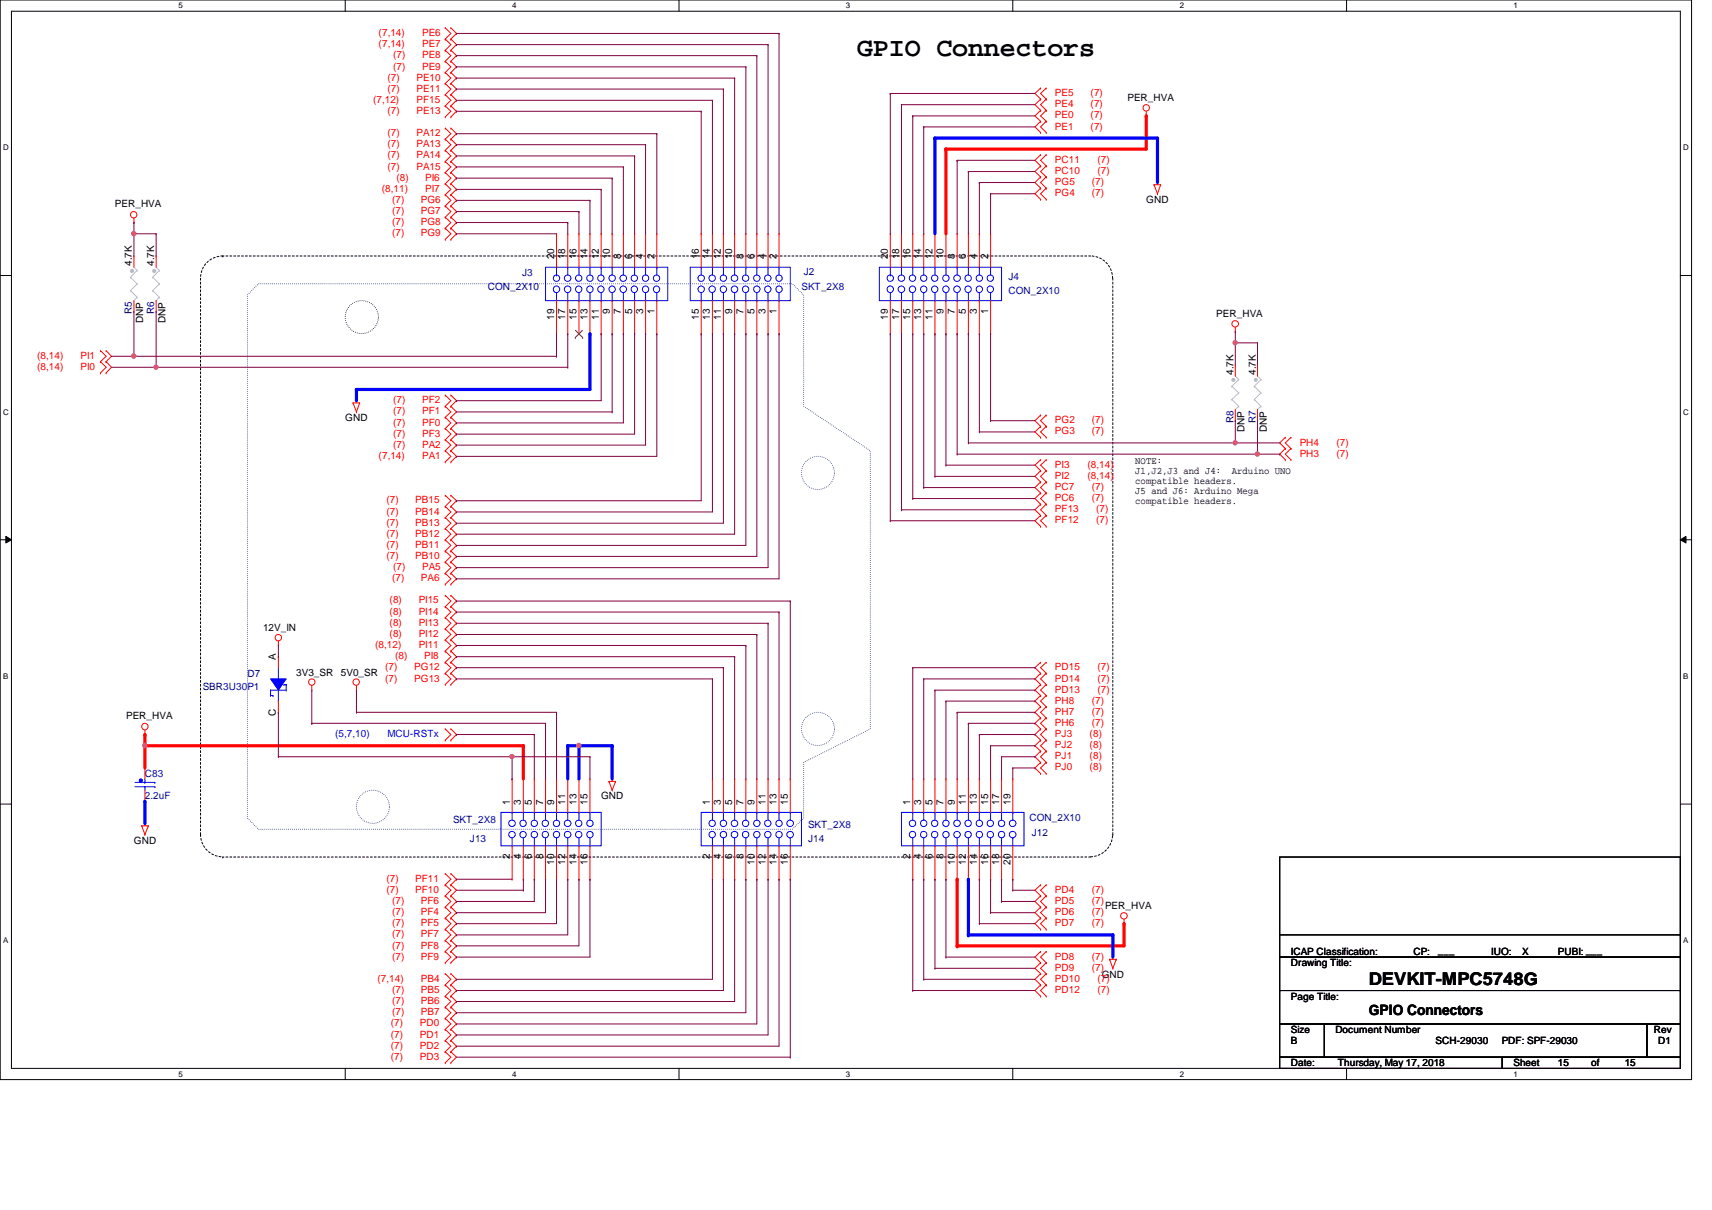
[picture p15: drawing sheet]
<svg xmlns="http://www.w3.org/2000/svg" width="297mm" height="210mm" viewBox="0 0 297 210" stroke-linecap="round" stroke-linejoin="round" font-family="sans-serif">
<defs><g id="words">
<text font-size="4.6" x="148.7" y="9.7">GPIO Connectors</text>
<text font-size="3" x="237.5" y="170.8">DEVKIT-MPC5748G</text>
<text font-size="2.5" x="237.5" y="176.1">GPIO Connectors</text>
<g font-size="1.7" fill="#f00">
<text x="65.7" y="6.3">(7,14)</text>
<text x="65.7" y="8.2">(7,14)</text>
<text x="68.2" y="10.1">(7)</text>
<text x="73.2" y="6.3">PE6</text>
<text x="73.2" y="8.2">PE7</text>
<text x="73.2" y="10.1">PE8</text>
<text x="64.7" y="17.8">(7,12)</text>
<text x="67.2" y="14">(7)</text>
<text x="67.2" y="15.9">(7)</text>
<text x="68.2" y="12.1">(7)</text>
<text x="72.3" y="14">PE10</text>
<text x="72.3" y="15.9">PE11</text>
<text x="72.3" y="17.8">PF15</text>
<text x="73.2" y="12.1">PE9</text>
<text x="183" y="16.7">PE5</text>
<text x="189.2" y="16.7">(7)</text>
<text x="67.2" y="23.6">(7)</text>
<text x="67.2" y="19.8">(7)</text>
<text x="72.3" y="23.6">PA12</text>
<text x="72.3" y="19.8">PE13</text>
<text x="183" y="18.6">PE4</text>
<text x="183" y="20.5">PE0</text>
<text x="183" y="22.5">PE1</text>
<text x="189.2" y="18.6">(7)</text>
<text x="189.2" y="20.5">(7)</text>
<text x="189.2" y="22.5">(7)</text>
<text x="67.2" y="25.6">(7)</text>
<text x="67.2" y="29.4">(7)</text>
<text x="67.2" y="27.5">(7)</text>
<text x="72.3" y="25.6">PA13</text>
<text x="72.3" y="29.4">PA15</text>
<text x="72.3" y="27.5">PA14</text>
<text x="183" y="28.3">PC11</text>
<text x="190.4" y="28.3">(7)</text>
<text x="66.2" y="33.3">(8,11)</text>
<text x="68" y="35.2">(7)</text>
<text x="68.8" y="31.4">(8)</text>
<text x="73" y="35.2">PG6</text>
<text x="73.8" y="33.3">PI7</text>
<text x="73.8" y="31.4">PI6</text>
<text x="183" y="30.2">PC10</text>
<text x="183" y="34">PG4</text>
<text x="183" y="32.1">PG5</text>
<text x="189.4" y="34">(7)</text>
<text x="189.4" y="32.1">(7)</text>
<text x="190.4" y="30.2">(7)</text>
<text x="68" y="41">(7)</text>
<text x="68" y="37.1">(7)</text>
<text x="68" y="39.1">(7)</text>
<text x="73" y="41">PG9</text>
<text x="73" y="37.1">PG7</text>
<text x="73" y="39.1">PG8</text>
<text x="6.4" y="62.2">(8,14)</text>
<text x="6.4" y="64.2">(8,14)</text>
<text x="14" y="62.2">PI1</text>
<text x="14" y="64.2">PI0</text>
<text x="68.2" y="71.9">(7)</text>
<text x="68.2" y="70">(7)</text>
<text x="73.2" y="71.9">PF1</text>
<text x="73.2" y="70">PF2</text>
<text x="68.2" y="73.8">(7)</text>
<text x="68.2" y="77.7">(7)</text>
<text x="68.2" y="75.7">(7)</text>
<text x="73.2" y="73.8">PF0</text>
<text x="73.2" y="77.7">PA2</text>
<text x="73.2" y="75.7">PF3</text>
<text x="183" y="73.4">PG2</text>
<text x="183" y="75.4">PG3</text>
<text x="189.4" y="73.4">(7)</text>
<text x="189.4" y="75.4">(7)</text>
<text x="225.5" y="77.3">PH4</text>
<text x="231.9" y="77.3">(7)</text>
<text x="65.7" y="79.6">(7,14)</text>
<text x="73.2" y="79.6">PA1</text>
<text x="183" y="83.1">PI2</text>
<text x="183" y="81.2">PI3</text>
<text x="188.7" y="83.1">(8,14)</text>
<text x="188.7" y="81.2">(8,14)</text>
<text x="225.5" y="79.2">PH3</text>
<text x="231.9" y="79.2">(7)</text>
<text x="67.1" y="87.3">(7)</text>
<text x="67.1" y="89.3">(7)</text>
<text x="72" y="87.3">PB15</text>
<text x="72" y="89.3">PB14</text>
<text x="183" y="88.9">PF13</text>
<text x="183" y="87">PC6</text>
<text x="183" y="85">PC7</text>
<text x="189.4" y="87">(7)</text>
<text x="189.4" y="85">(7)</text>
<text x="190.2" y="88.9">(7)</text>
<text x="67.1" y="95">(7)</text>
<text x="67.1" y="93.1">(7)</text>
<text x="67.1" y="91.2">(7)</text>
<text x="72" y="95">PB11</text>
<text x="72" y="93.1">PB12</text>
<text x="72" y="91.2">PB13</text>
<text x="183" y="90.8">PF12</text>
<text x="190.2" y="90.8">(7)</text>
<text x="67.1" y="97">(7)</text>
<text x="68" y="100.8">(7)</text>
<text x="68.2" y="98.9">(7)</text>
<text x="72" y="97">PB10</text>
<text x="73" y="100.8">PA6</text>
<text x="73.2" y="98.9">PA5</text>
<text x="67.6" y="106.6">(8)</text>
<text x="67.6" y="104.7">(8)</text>
<text x="72.6" y="106.6">PI14</text>
<text x="72.6" y="104.7">PI15</text>
<text x="65.1" y="112.4">(8,12)</text>
<text x="67.6" y="110.5">(8)</text>
<text x="67.6" y="108.6">(8)</text>
<text x="72.6" y="112.4">PI11</text>
<text x="72.6" y="110.5">PI12</text>
<text x="72.6" y="108.6">PI13</text>
<text x="66.8" y="116.3">(7)</text>
<text x="66.8" y="118.2">(7)</text>
<text x="68.6" y="114.3">(8)</text>
<text x="71.9" y="116.3">PG12</text>
<text x="71.9" y="118.2">PG13</text>
<text x="73.6" y="114.3">PI8</text>
<text x="183" y="116.3">PD15</text>
<text x="183" y="118.2">PD14</text>
<text x="190.4" y="116.3">(7)</text>
<text x="190.4" y="118.2">(7)</text>
<text x="183" y="124">PH7</text>
<text x="183" y="125.9">PH6</text>
<text x="183" y="120.1">PD13</text>
<text x="183" y="122.1">PH8</text>
<text x="189.4" y="124">(7)</text>
<text x="189.4" y="125.9">(7)</text>
<text x="189.4" y="122.1">(7)</text>
<text x="190.4" y="120.1">(7)</text>
<text x="183" y="131.7">PJ1</text>
<text x="183" y="127.9">PJ3</text>
<text x="183" y="129.8">PJ2</text>
<text x="189.1" y="131.7">(8)</text>
<text x="189.1" y="127.9">(8)</text>
<text x="189.1" y="129.8">(8)</text>
<text x="183" y="133.6">PJ0</text>
<text x="189.1" y="133.6">(8)</text>
<text x="67.1" y="153">(7)</text>
<text x="67.1" y="154.9">(7)</text>
<text x="72" y="153">PF11</text>
<text x="72" y="154.9">PF10</text>
<text x="183" y="154.9">PD4</text>
<text x="189.4" y="154.9">(7)</text>
<text x="68" y="158.7">(7)</text>
<text x="68" y="156.8">(7)</text>
<text x="68" y="160.7">(7)</text>
<text x="73" y="158.7">PF4</text>
<text x="73" y="156.8">PF6</text>
<text x="73" y="160.7">PF5</text>
<text x="183" y="160.7">PD7</text>
<text x="183" y="158.7">PD6</text>
<text x="183" y="156.8">PD5</text>
<text x="189.4" y="160.7">(7)</text>
<text x="189.4" y="158.7">(7)</text>
<text x="189.4" y="156.8">(7)</text>
<text x="68" y="166.5">(7)</text>
<text x="68" y="164.5">(7)</text>
<text x="68" y="162.6">(7)</text>
<text x="73" y="166.5">PF9</text>
<text x="73" y="164.5">PF8</text>
<text x="73" y="162.6">PF7</text>
<text x="183" y="166.5">PD8</text>
<text x="189.4" y="166.5">(7)</text>
<text x="65.5" y="170.3">(7,14)</text>
<text x="68" y="172.3">(7)</text>
<text x="73" y="170.3">PB4</text>
<text x="73" y="172.3">PB5</text>
<text x="183" y="168.4">PD9</text>
<text x="183" y="170.3">PD10</text>
<text x="183" y="172.3">PD12</text>
<text x="189.4" y="168.4">(7)</text>
<text x="190.4" y="170.3">(7)</text>
<text x="190.4" y="172.3">(7)</text>
<text x="67.8" y="178.1">(7)</text>
<text x="68" y="174.2">(7)</text>
<text x="68" y="176.1">(7)</text>
<text x="72.9" y="178.1">PD0</text>
<text x="73" y="174.2">PB6</text>
<text x="73" y="176.1">PB7</text>
<text x="67.8" y="181.9">(7)</text>
<text x="67.8" y="183.9">(7)</text>
<text x="67.8" y="180">(7)</text>
<text x="72.9" y="181.9">PD2</text>
<text x="72.9" y="183.9">PD3</text>
<text x="72.9" y="180">PD1</text>
</g>
<g font-size="1.7">
<text x="195.6" y="17.4">PER_HVA</text>
<text x="19.9" y="36">PER_HVA</text>
<text x="198.9" y="35.2">GND</text>
<text x="22.9" y="46.1" transform="rotate(-90 22.9 46.1)">4.7K</text>
<text x="26.8" y="46.1" transform="rotate(-90 26.8 46.1)">4.7K</text>
<text x="96.1" y="45" transform="rotate(-90 96.1 45)">20</text>
<text x="98.1" y="45" transform="rotate(-90 98.1 45)">18</text>
<text x="100" y="45" transform="rotate(-90 100 45)">16</text>
<text x="101.9" y="45" transform="rotate(-90 101.9 45)">14</text>
<text x="103.9" y="45" transform="rotate(-90 103.9 45)">12</text>
<text x="105.8" y="45" transform="rotate(-90 105.8 45)">10</text>
<text x="107.7" y="45" transform="rotate(-90 107.7 45)">8</text>
<text x="109.7" y="45" transform="rotate(-90 109.7 45)">6</text>
<text x="111.6" y="45" transform="rotate(-90 111.6 45)">4</text>
<text x="113.5" y="45" transform="rotate(-90 113.5 45)">2</text>
<text x="121.2" y="45" transform="rotate(-90 121.2 45)">16</text>
<text x="123.2" y="45" transform="rotate(-90 123.2 45)">14</text>
<text x="125.1" y="45" transform="rotate(-90 125.1 45)">12</text>
<text x="127" y="45" transform="rotate(-90 127 45)">10</text>
<text x="129" y="45" transform="rotate(-90 129 45)">8</text>
<text x="130.9" y="45" transform="rotate(-90 130.9 45)">6</text>
<text x="132.8" y="45" transform="rotate(-90 132.8 45)">4</text>
<text x="134.7" y="45" transform="rotate(-90 134.7 45)">2</text>
<text x="154" y="45" transform="rotate(-90 154 45)">20</text>
<text x="156" y="45" transform="rotate(-90 156 45)">18</text>
<text x="157.9" y="45" transform="rotate(-90 157.9 45)">16</text>
<text x="159.8" y="45" transform="rotate(-90 159.8 45)">14</text>
<text x="161.8" y="45" transform="rotate(-90 161.8 45)">12</text>
<text x="163.7" y="45" transform="rotate(-90 163.7 45)">10</text>
<text x="165.6" y="45" transform="rotate(-90 165.6 45)">8</text>
<text x="167.6" y="45" transform="rotate(-90 167.6 45)">6</text>
<text x="169.5" y="45" transform="rotate(-90 169.5 45)">4</text>
<text x="171.4" y="45" transform="rotate(-90 171.4 45)">2</text>
<text x="24.8" y="56" transform="rotate(-90 24.8 56)">DNP</text>
<text x="28.7" y="56" transform="rotate(-90 28.7 56)">DNP</text>
<text x="96.1" y="55.5" transform="rotate(-90 96.1 55.5)">19</text>
<text x="98.1" y="55.5" transform="rotate(-90 98.1 55.5)">17</text>
<text x="100" y="55.5" transform="rotate(-90 100 55.5)">15</text>
<text x="101.9" y="55.5" transform="rotate(-90 101.9 55.5)">13</text>
<text x="103.9" y="55.5" transform="rotate(-90 103.9 55.5)">11</text>
<text x="105.8" y="54.5" transform="rotate(-90 105.8 54.5)">9</text>
<text x="107.7" y="54.5" transform="rotate(-90 107.7 54.5)">7</text>
<text x="109.7" y="54.5" transform="rotate(-90 109.7 54.5)">5</text>
<text x="111.6" y="54.5" transform="rotate(-90 111.6 54.5)">3</text>
<text x="113.5" y="54.5" transform="rotate(-90 113.5 54.5)">1</text>
<text x="121.2" y="55.5" transform="rotate(-90 121.2 55.5)">15</text>
<text x="123.2" y="55.5" transform="rotate(-90 123.2 55.5)">13</text>
<text x="125.1" y="55.5" transform="rotate(-90 125.1 55.5)">11</text>
<text x="127" y="54.5" transform="rotate(-90 127 54.5)">9</text>
<text x="129" y="54.5" transform="rotate(-90 129 54.5)">7</text>
<text x="130.9" y="54.5" transform="rotate(-90 130.9 54.5)">5</text>
<text x="132.8" y="54.5" transform="rotate(-90 132.8 54.5)">3</text>
<text x="134.7" y="54.5" transform="rotate(-90 134.7 54.5)">1</text>
<text x="154" y="55.5" transform="rotate(-90 154 55.5)">19</text>
<text x="156" y="55.5" transform="rotate(-90 156 55.5)">17</text>
<text x="157.9" y="55.5" transform="rotate(-90 157.9 55.5)">15</text>
<text x="159.8" y="55.5" transform="rotate(-90 159.8 55.5)">13</text>
<text x="161.8" y="55.5" transform="rotate(-90 161.8 55.5)">11</text>
<text x="163.7" y="54.5" transform="rotate(-90 163.7 54.5)">9</text>
<text x="165.6" y="54.5" transform="rotate(-90 165.6 54.5)">7</text>
<text x="167.6" y="54.5" transform="rotate(-90 167.6 54.5)">5</text>
<text x="169.5" y="54.5" transform="rotate(-90 169.5 54.5)">3</text>
<text x="171.4" y="54.5" transform="rotate(-90 171.4 54.5)">1</text>
<text x="211" y="54.9">PER_HVA</text>
<text x="214" y="65.1" transform="rotate(-90 214 65.1)">4.7K</text>
<text x="217.9" y="65.1" transform="rotate(-90 217.9 65.1)">4.7K</text>
<text x="59.9" y="73.1">GND</text>
<text x="215.9" y="74.9" transform="rotate(-90 215.9 74.9)">DNP</text>
<text x="219.8" y="74.9" transform="rotate(-90 219.8 74.9)">DNP</text>
<text x="197" y="80.6">NOTE:</text>
<text x="197" y="82.3">J1,J2,J3 and J4:</text>
<text x="213.7" y="82.3">Arduino UNO</text>
<text x="197" y="84">compatible headers.</text>
<text x="197" y="85.8">J5 and J6: Arduino Mega</text>
<text x="197" y="87.5">compatible headers.</text>
<text x="45.6" y="109.5">12V_IN</text>
<text x="47.9" y="114.5" transform="rotate(-90 47.9 114.5)">A</text>
<text x="51.4" y="117.3">3V3_SR</text>
<text x="59.1" y="117.3">5V0_SR</text>
<text x="21.9" y="124.8">PER_HVA</text>
<text x="47.9" y="124.2" transform="rotate(-90 47.9 124.2)">C</text>
<text x="88.4" y="139.6" transform="rotate(-90 88.4 139.6)">1</text>
<text x="90.4" y="139.6" transform="rotate(-90 90.4 139.6)">3</text>
<text x="92.3" y="139.6" transform="rotate(-90 92.3 139.6)">5</text>
<text x="94.2" y="139.6" transform="rotate(-90 94.2 139.6)">7</text>
<text x="96.1" y="139.6" transform="rotate(-90 96.1 139.6)">9</text>
<text x="98.1" y="139.6" transform="rotate(-90 98.1 139.6)">11</text>
<text x="100" y="139.6" transform="rotate(-90 100 139.6)">13</text>
<text x="101.9" y="139.6" transform="rotate(-90 101.9 139.6)">15</text>
<text x="104.3" y="138.7">GND</text>
<text x="123.2" y="139.6" transform="rotate(-90 123.2 139.6)">1</text>
<text x="125.1" y="139.6" transform="rotate(-90 125.1 139.6)">3</text>
<text x="127" y="139.6" transform="rotate(-90 127 139.6)">5</text>
<text x="129" y="139.6" transform="rotate(-90 129 139.6)">7</text>
<text x="130.9" y="139.6" transform="rotate(-90 130.9 139.6)">9</text>
<text x="132.8" y="139.6" transform="rotate(-90 132.8 139.6)">11</text>
<text x="134.7" y="139.6" transform="rotate(-90 134.7 139.6)">13</text>
<text x="136.7" y="139.6" transform="rotate(-90 136.7 139.6)">15</text>
<text x="157.9" y="139.6" transform="rotate(-90 157.9 139.6)">1</text>
<text x="159.8" y="139.6" transform="rotate(-90 159.8 139.6)">3</text>
<text x="161.8" y="139.6" transform="rotate(-90 161.8 139.6)">5</text>
<text x="163.7" y="139.6" transform="rotate(-90 163.7 139.6)">7</text>
<text x="165.6" y="139.6" transform="rotate(-90 165.6 139.6)">9</text>
<text x="167.6" y="139.6" transform="rotate(-90 167.6 139.6)">11</text>
<text x="169.5" y="139.6" transform="rotate(-90 169.5 139.6)">13</text>
<text x="171.4" y="139.6" transform="rotate(-90 171.4 139.6)">15</text>
<text x="173.4" y="139.6" transform="rotate(-90 173.4 139.6)">17</text>
<text x="175.3" y="139.6" transform="rotate(-90 175.3 139.6)">19</text>
<text x="23.2" y="146.4">GND</text>
<text x="88.4" y="149.1" transform="rotate(-90 88.4 149.1)">2</text>
<text x="90.4" y="149.1" transform="rotate(-90 90.4 149.1)">4</text>
<text x="92.3" y="149.1" transform="rotate(-90 92.3 149.1)">6</text>
<text x="94.2" y="149.1" transform="rotate(-90 94.2 149.1)">8</text>
<text x="123.2" y="149.1" transform="rotate(-90 123.2 149.1)">2</text>
<text x="125.1" y="149.1" transform="rotate(-90 125.1 149.1)">4</text>
<text x="127" y="149.1" transform="rotate(-90 127 149.1)">6</text>
<text x="129" y="149.1" transform="rotate(-90 129 149.1)">8</text>
<text x="157.9" y="149.1" transform="rotate(-90 157.9 149.1)">2</text>
<text x="159.8" y="149.1" transform="rotate(-90 159.8 149.1)">4</text>
<text x="161.8" y="149.1" transform="rotate(-90 161.8 149.1)">6</text>
<text x="163.7" y="149.1" transform="rotate(-90 163.7 149.1)">8</text>
<text x="96.1" y="150" transform="rotate(-90 96.1 150)">10</text>
<text x="98.1" y="150" transform="rotate(-90 98.1 150)">12</text>
<text x="100" y="150" transform="rotate(-90 100 150)">14</text>
<text x="101.9" y="150" transform="rotate(-90 101.9 150)">16</text>
<text x="130.9" y="150" transform="rotate(-90 130.9 150)">10</text>
<text x="132.8" y="150" transform="rotate(-90 132.8 150)">12</text>
<text x="134.7" y="150" transform="rotate(-90 134.7 150)">14</text>
<text x="136.7" y="150" transform="rotate(-90 136.7 150)">16</text>
<text x="165.6" y="150" transform="rotate(-90 165.6 150)">10</text>
<text x="167.6" y="150" transform="rotate(-90 167.6 150)">12</text>
<text x="169.5" y="150" transform="rotate(-90 169.5 150)">14</text>
<text x="171.4" y="150" transform="rotate(-90 171.4 150)">16</text>
<text x="173.4" y="150" transform="rotate(-90 173.4 150)">18</text>
<text x="175.3" y="150" transform="rotate(-90 175.3 150)">20</text>
<text x="191.7" y="157.6">PER_HVA</text>
<text x="224" y="167.6">Drawing Title:</text>
<text x="224" y="165.7">ICAP Classification:</text>
<text x="245.2" y="165.7">CP:</text>
<text x="249.5" y="165.5">___</text>
<text x="258.7" y="165.7">IUO:</text>
<text x="264.1" y="165.7">X</text>
<text x="270.3" y="165.7">PUBI: ___</text>
<text x="191.2" y="169.6">GND</text>
<text x="224" y="173.4">Page Title:</text>
<text x="224" y="179.2">Size</text>
<text x="231.7" y="179.2">Document Number</text>
<text x="286.9" y="179.2">Rev</text>
<text x="224" y="185">Date:</text>
<text x="224" y="181.1">B</text>
<text x="232.1" y="185">Thursday, May 17, 2018</text>
<text x="249.1" y="181.1">SCH-29030</text>
<text x="260.6" y="181.1">PDF: SPF-29030</text>
<text x="262.6" y="185">Sheet</text>
<text x="270.3" y="185">15</text>
<text x="276.1" y="185">of</text>
<text x="281.9" y="185">15</text>
<text x="287.7" y="181.1">D1</text>
</g>
<g font-size="1.7" fill="#000080">
<text x="90.6" y="48">J3</text>
<text x="139.4" y="47.8">J2</text>
<text x="84.6" y="50.3">CON_2X10</text>
<text x="139.1" y="50.3">SKT_2X8</text>
<text x="175" y="48.5">J4</text>
<text x="175" y="51.1">CON_2X10</text>
<text x="22.9" y="54.4" transform="rotate(-90 22.9 54.4)">R5</text>
<text x="26.8" y="54.4" transform="rotate(-90 26.8 54.4)">R6</text>
<text x="214" y="73.4" transform="rotate(-90 214 73.4)">R8</text>
<text x="217.9" y="73.4" transform="rotate(-90 217.9 73.4)">R7</text>
<text x="35.2" y="119.8">SBR3U30P1</text>
<text x="42.9" y="117.4">D7</text>
<text x="25.1" y="134.8">C83</text>
<text x="25.1" y="138.7">2.2uF</text>
<text x="78.6" y="142.7">SKT_2X8</text>
<text x="140.2" y="143.7">SKT_2X8</text>
<text x="178.6" y="142.4">CON_2X10</text>
<text x="81.5" y="146">J13</text>
<text x="140.2" y="146">J14</text>
<text x="179" y="145">J12</text>
</g>
<g font-size="1.7" fill="#00f">
<text x="58.2" y="127.9">(5,7,10)</text>
<text x="67.2" y="127.9">MCU-RSTx</text>
</g>
<g font-size="1.4">
<text x="30.9" y="1.4">5</text>
<text x="88.9" y="1.4">4</text>
<text x="146.8" y="1.4">3</text>
<text x="204.7" y="1.4">2</text>
<text x="262.6" y="1.4">1</text>
<text x=".5" y="26.1">D</text>
<text x="292.1" y="26.1">D</text>
<text x=".5" y="71.9">C</text>
<text x="292.1" y="71.9">C</text>
<text x=".5" y="117.8">B</text>
<text x="292.1" y="117.8">B</text>
<text x=".5" y="163.6">A</text>
<text x="292.1" y="163.6">A</text>
<text x="30.9" y="186.8">5</text>
<text x="88.9" y="186.8">4</text>
<text x="146.8" y="186.8">3</text>
<text x="204.7" y="186.8">2</text>
<text x="262.6" y="186.8">1</text>
</g>
</g></defs>
<path d="M0 0h293.5v187.3h-293.5zM2 1.9h289.5v183.4h-289.5z" fill="none" stroke="#000" stroke-width=".17"/>
<g fill="#fff">
<path d="M30.9 .2h.8v1.5h-.8z"/>
<path d="M30.9 185.5h.8v1.6h-.8z"/>
</g>
<path d="M59.9 0v1.9M59.9 185.3v2" fill="none" stroke="#000" stroke-width=".17"/>
<g fill="#fff">
<path d="M88.9 .2h.7v1.5h-.7z"/>
<path d="M88.9 185.5h.7v1.6h-.7z"/>
</g>
<path d="M117.8 0v1.9M117.8 185.3v2" fill="none" stroke="#000" stroke-width=".17"/>
<g fill="#fff">
<path d="M146.8 .2h.7v1.5h-.7z"/>
<path d="M146.8 185.5h.7v1.6h-.7z"/>
</g>
<path d="M175.7 0v1.9M175.7 185.3v2" fill="none" stroke="#000" stroke-width=".17"/>
<g fill="#fff">
<path d="M204.7 .2h.7v1.5h-.7z"/>
<path d="M204.7 185.5h.7v1.6h-.7z"/>
</g>
<path d="M233.6 0v1.9M233.6 185.3v2" fill="none" stroke="#000" stroke-width=".17"/>
<g fill="#fff">
<path d="M262.6 .2h.8v1.5h-.8z"/>
<path d="M262.6 185.5h.8v1.6h-.8z"/>
<path d="M.5 24.8h1v1.6h-1z"/>
<path d="M292.1 24.8h.9v1.6h-.9z"/>
<path d="M.5 70.7h1v1.5h-1z"/>
<path d="M292.1 70.7h.9v1.5h-.9z"/>
</g>
<path d="M0 47.8h2M291.5 47.8h2" fill="none" stroke="#000" stroke-width=".17"/>
<g fill="#fff">
<path d="M.5 116.5h.9v1.6h-.9z"/>
<path d="M292.1 116.5h.8v1.6h-.8z"/>
</g>
<path d="M0 93.6h2M1 93l1 .6-1 .6zM291.5 93.6l1-.6v1.2zM291.5 93.6h2" fill="none" stroke="#000" stroke-width=".17"/>
<path d="M1 93l1 .6-1 .6zM291.5 93.6l1-.6v1.2z" fill="#000"/>
<g fill="#fff">
<path d="M.5 162.4h.9v1.5h-.9z"/>
<path d="M292.1 162.4h.8v1.5h-.8z"/>
</g>
<path d="M0 139.5h2M291.5 139.5h2M222 148.7h69.5v17.3h-69.5zM222 166h69.5v5.8h-69.5zM222 171.8h69.5v5.8h-69.5zM222 177.6h7.8v5.8h-7.8zM222 162.2h69.5M229.8 177.6h55.9v5.8h-55.9zM285.7 177.6h5.8v5.8h-5.8zM291.5 162.2h.1M222 183.4h38.6v1.9h-38.6zM260.6 183.4h30.9v1.9h-30.9z" fill="none" stroke="#000" stroke-width=".17"/>
<circle cx="62.8" cy="55" r="2.87" fill="none" stroke="#000" stroke-width=".17" stroke-dasharray="0 .3"/>
<g fill="none" stroke="#004080" stroke-width=".17" stroke-dasharray="0 .3">
<path d="M44.8 49.2h92.7l1.9 2v19.3l11.6 7.7v48.2l-11.6 5.8v9.7l-1.9 1.9h-92.7l-1.9-1.9v-90.7z"/>
<circle cx="141.9" cy="82" r="2.87"/>
<circle cx="64.7" cy="139.9" r="2.87"/>
<circle cx="141.9" cy="126.4" r="2.87"/>
</g>
<path d="M34.8 48.3v96.5M38.6 44.4h.1M38.6 44.4a3.8 3.8 0 0 0-3.8 3.9M189.2 44.4h-150.6M193 48.3a3.8 3.8 0 0 0-3.8-3.9M193.1 48.3v96.5M34.8 144.8h.1M34.8 144.8a3.8 3.8 0 0 0 3.8 3.8M38.6 148.7h.1M189.2 148.6a3.9 3.9 0 0 0 3.8-3.8M189.2 148.7h-150.6M193.1 144.8h.1" fill="none" stroke="#000" stroke-width=".17" stroke-dasharray=".3 .3"/>
<g fill="none" stroke="#f00" stroke-width=".17">
<path d="M77.3 4.8h.1M77.3 6.8h.1M77.3 8.7h.1M77.3 10.6h.1M77.3 12.6h.1M77.3 14.5h.1M77.3 16.4h.1M77.3 18.4h.1M77.3 4.8l.9 1-.9 1M77.3 6.8l.9 .9-.9 1M77.3 8.7l.9 1-.9 .9M77.3 10.6l.9 1-.9 1"/>
<path d="M77.3 12.6l.9 .9-.9 1M77.3 14.5l.9 1-.9 .9M77.3 18.4l.9 .9-.9 1M77.3 16.4l.9 1-.9 1M78.2 6.8h.1M78.2 4.8h.1M78.2 8.7h.1M78.2 10.6h.1M78.2 12.6h.1M78.2 14.5h.1M78.2 16.4h.1M78.2 18.4h.1"/>
<path d="M78.2 4.8l1 1-1 1M78.2 6.8l1 .9-1 1M78.2 8.7l1 1-1 .9M78.2 10.6l1 1-1 1M78.2 12.6l1 .9-1 1M78.2 14.5l1 1-1 .9M78.2 18.4l1 .9-1 1M78.2 16.4l1 1-1 1M180.5 15.3h.1M180.5 17.2h.1M180.5 19.1h.1M180.5 15.3l-.9 .9 .9 1"/>
<path d="M180.5 17.2l-.9 1 .9 .9M180.5 19.1l-.9 1 .9 .9M181.5 17.2h.1M181.5 15.3h.1M181.5 19.1h.1M181.5 15.3l-1 .9 1 1M181.5 17.2l-1 1 1 .9M181.5 19.1l-1 1 1 .9M198.9 19.3v.8M23.2 38.6h.1M23.2 37.8v.8M77.3 39.6h.1"/>
<path d="M77.3 22.2h.1M77.3 24.1h.1M77.3 26.1h.1M77.3 31.9h.1M77.3 33.8h.1M77.3 35.7h.1M77.3 37.7h.1M77.3 29.9h.1M77.3 28h.1M77.3 20.3h.1M77.3 39.6l.9 1-.9 .9M77.3 22.2l.9 1-.9 .9"/>
<path d="M77.3 24.1l.9 1-.9 1M77.3 31.9l.9 1-.9 .9M77.3 33.8l.9 1-.9 .9M77.3 35.7l.9 1-.9 1M77.3 37.7l.9 .9-.9 1M77.3 28l.9 1-.9 .9M77.3 26.1l.9 1-.9 .9M77.3 29.9l.9 1-.9 1M78.2 39.6h.1M78.2 24.1h.1M78.2 22.2h.1M78.2 26.1h.1"/>
<path d="M78.2 33.8h.1M78.2 31.9h.1M78.2 35.7h.1M78.2 37.7h.1M78.2 28h.1M78.2 29.9h.1M78.2 20.3h.1M78.2 39.6l1 1-1 .9M78.2 22.2l1 1-1 .9M78.2 24.1l1 1-1 1M78.2 31.9l1 1-1 .9M78.2 33.8l1 1-1 .9"/>
<path d="M78.2 35.7l1 1-1 1M78.2 37.7l1 .9-1 1M78.2 28l1 1-1 .9M78.2 26.1l1 1-1 .9M78.2 29.9l1 1-1 1M180.5 28.8h.1M180.5 30.7h.1M180.5 26.8h.1M180.5 21h.1M180.5 23h.1M180.5 34.6h.1M180.5 32.6h.1"/>
<path d="M180.5 28.8l-.9 1 .9 .9M180.5 26.8l-.9 1 .9 1M180.5 21l-.9 1 .9 1M180.5 32.6l-.9 1 .9 1M180.5 30.7l-.9 1 .9 .9M181.5 30.7h.1M181.5 28.8h.1M181.5 26.8h.1M181.5 21h.1M181.5 23h.1M181.5 32.6h.1M181.5 34.6h.1"/>
<path d="M181.5 28.8l-1 1 1 .9M181.5 26.8l-1 1 1 1M181.5 21l-1 1 1 1M181.5 32.6l-1 1 1 1M181.5 30.7l-1 1 1 .9M198.9 20.1h.1M200.2 32h.1M200.2 32h1.2M200.2 32l.6 1.6M200.8 31.7h.1M200.8 33.6h.1M200.8 31.7v.3"/>
<path d="M201.4 32h.1M201.4 32l-.6 1.6M77.3 41.5h.1M78.2 41.5h.1M214.3 57.5h.1M214.3 56.8v.7M17.4 60.8h.1M17.4 62.7h.1M17.4 64.7h.1M17.4 60.8l1 1-1 .9M17.4 62.7l1 1-1 1M18.4 62.7h.1"/>
<path d="M18.4 60.8h.1M18.4 64.7h.1M18.4 60.8l.9 1-.9 .9M18.4 62.7l.9 1-.9 1M61.3 69.9h.1M61.3 69.9h1.1M61.3 69.9l.5 1.6M61.8 69.5h.1M61.8 71.5h.1M61.8 69.5v.4M62.4 69.9h.1M62.4 69.9l-.6 1.6"/>
<path d="M77.3 70.5h.1M77.3 72.4h.1M77.3 74.3h.1M77.3 76.3h.1M77.3 78.2h.1M77.3 68.5h.1M77.3 70.5l.9 1-.9 .9M77.3 72.4l.9 1-.9 .9M77.3 76.3l.9 .9-.9 1M77.3 68.5l.9 1-.9 1M77.3 78.2l.9 1-.9 .9M77.3 74.3l.9 1-.9 1"/>
<path d="M78.2 72.4h.1M78.2 70.5h.1M78.2 74.3h.1M78.2 78.2h.1M78.2 76.3h.1M78.2 68.5h.1M78.2 70.5l1 1-1 .9M78.2 72.4l1 1-1 .9M78.2 76.3l1 .9-1 1M78.2 68.5l1 1-1 1M78.2 78.2l1 1-1 .9M78.2 74.3l1 1-1 1"/>
<path d="M180.5 79.8h.1M180.5 74h.1M180.5 72h.1M180.5 75.9h.1M180.5 79.8l-.9 .9 .9 1M180.5 72l-.9 1 .9 1M180.5 74l-.9 .9 .9 1M181.5 79.8h.1M181.5 72h.1M181.5 74h.1M181.5 75.9h.1M181.5 79.8l-1 .9 1 1"/>
<path d="M181.5 72l-1 1 1 1M181.5 74l-1 .9 1 1M223 77.8h.1M223 75.9h.1M223 79.8h.1M223 75.9l-1 .9 1 1M223 77.8l-1 1 1 1M224 75.9h.1M224 77.8h.1M224 79.8h.1M224 75.9l-1 .9 1 1M224 77.8l-1 1 1 1"/>
<path d="M77.3 80.1h.1M77.3 99.4h.1M77.3 97.5h.1M77.3 95.6h.1M77.3 85.9h.1M77.3 87.8h.1M77.3 93.6h.1M77.3 89.8h.1M77.3 91.7h.1M77.3 99.4l.9 1-.9 .9M77.3 97.5l.9 1-.9 .9M77.3 95.6l.9 .9-.9 1"/>
<path d="M77.3 85.9l.9 1-.9 .9M77.3 93.6l.9 1-.9 1M77.3 87.8l.9 1-.9 1M77.3 91.7l.9 1-.9 .9M77.3 89.8l.9 1-.9 .9M78.2 80.1h.1M78.2 99.4h.1M78.2 97.5h.1M78.2 95.6h.1M78.2 87.8h.1M78.2 85.9h.1M78.2 93.6h.1"/>
<path d="M78.2 89.8h.1M78.2 91.7h.1M78.2 99.4l1 1-1 .9M78.2 97.5l1 1-1 .9M78.2 95.6l1 .9-1 1M78.2 85.9l1 1-1 .9M78.2 93.6l1 1-1 1M78.2 87.8l1 1-1 1M78.2 91.7l1 1-1 .9M78.2 89.8l1 1-1 .9M180.5 89.4h.1M180.5 91.3h.1"/>
<path d="M180.5 87.5h.1M180.5 85.5h.1M180.5 83.6h.1M180.5 81.7h.1M180.5 89.4l-.9 .9 .9 1M180.5 87.5l-.9 .9 .9 1M180.5 85.5l-.9 1 .9 1M180.5 83.6l-.9 1 .9 .9M180.5 81.7l-.9 .9 .9 1M181.5 91.3h.1M181.5 89.4h.1M181.5 87.5h.1"/>
<path d="M181.5 85.5h.1M181.5 83.6h.1M181.5 81.7h.1M181.5 89.4l-1 .9 1 1M181.5 87.5l-1 .9 1 1M181.5 85.5l-1 1 1 1M181.5 83.6l-1 1 1 .9M181.5 81.7l-1 .9 1 1M48.3 112h.1M48.3 111.2v.8M54.1 119.7h.1M54.1 118.9v.8"/>
<path d="M61.8 119.7h.1M61.8 118.9v.8M77.3 114.9h.1M77.3 116.8h.1M77.3 118.7h.1M77.3 112.9h.1M77.3 111h.1M77.3 109.1h.1M77.3 107.1h.1M77.3 105.2h.1M77.3 103.3h.1M77.3 101.3h.1"/>
<path d="M77.3 114.9l.9 .9-.9 1M77.3 116.8l.9 1-.9 .9M77.3 112.9l.9 1-.9 1M77.3 111l.9 1-.9 .9M77.3 109.1l.9 1-.9 .9M77.3 107.1l.9 1-.9 1M77.3 105.2l.9 1-.9 .9M77.3 103.3l.9 1-.9 .9M78.2 116.8h.1M78.2 114.9h.1M78.2 118.7h.1M78.2 112.9h.1"/>
<path d="M78.2 111h.1M78.2 109.1h.1M78.2 107.1h.1M78.2 105.2h.1M78.2 103.3h.1M78.2 101.3h.1M78.2 114.9l1 .9-1 1M78.2 116.8l1 1-1 .9M78.2 112.9l1 1-1 1M78.2 111l1 1-1 .9M78.2 109.1l1 1-1 .9M78.2 107.1l1 1-1 1"/>
<path d="M78.2 105.2l1 1-1 .9M78.2 103.3l1 1-1 .9M180.5 116.8h.1M180.5 114.9h.1M180.5 118.7h.1M180.5 114.9l-.9 .9 .9 1M180.5 116.8l-.9 1 .9 .9M180.5 118.7l-.9 1 .9 .9M181.5 114.9h.1M181.5 116.8h.1M181.5 118.7h.1M181.5 114.9l-1 .9 1 1"/>
<path d="M181.5 116.8l-1 1 1 .9M181.5 118.7l-1 1 1 .9M25.1 127.4h.1M25.1 126.7v.7M77.3 126.4h.1M77.3 128.4h.1M77.3 126.4l.9 1-.9 1M78.2 128.4h.1M78.2 126.4h.1M78.2 126.4l1 1-1 1M105.7 135.6h.1M105.7 135.6h1.1"/>
<path d="M105.7 135.6l.5 1.5M106.2 135.1h.1M106.2 137.1h.1M106.2 135.1v.5M106.8 135.6h.1M106.8 135.6l-.6 1.5M180.5 132.2h.1M180.5 134.2h.1M180.5 130.3h.1M180.5 122.6h.1M180.5 124.5h.1M180.5 126.4h.1"/>
<path d="M180.5 128.4h.1M180.5 120.6h.1M180.5 132.2l-.9 1 .9 1M180.5 130.3l-.9 1 .9 .9M180.5 122.6l-.9 1 .9 .9M180.5 124.5l-.9 1 .9 .9M180.5 126.4l-.9 1 .9 1M180.5 120.6l-.9 1 .9 1M180.5 128.4l-.9 1 .9 .9M181.5 134.2h.1M181.5 132.2h.1M181.5 130.3h.1"/>
<path d="M181.5 124.5h.1M181.5 122.6h.1M181.5 126.4h.1M181.5 128.4h.1M181.5 120.6h.1M181.5 132.2l-1 1 1 1M181.5 130.3l-1 1 1 .9M181.5 122.6l-1 1 1 .9M181.5 124.5l-1 1 1 .9M181.5 126.4l-1 1 1 1M181.5 120.6l-1 1 1 1M181.5 128.4l-1 1 1 .9"/>
<path d="M24.6 143.3h.1M24.6 143.3h1.1M24.6 143.3l.5 1.5M25.1 142.9h.1M25.1 144.8h.1M25.1 142.9v.4M25.7 143.3h.1M25.7 143.3l-.6 1.5M77.3 157.4h.1M77.3 159.3h.1M77.3 155.4h.1M77.3 153.5h.1"/>
<path d="M77.3 151.6h.1M77.3 157.4l.9 .9-.9 1M77.3 155.4l.9 1-.9 1M77.3 159.3l.9 .9-.9 1M77.3 151.6l.9 .9-.9 1M77.3 153.5l.9 .9-.9 1M78.2 159.3h.1M78.2 157.4h.1M78.2 155.4h.1M78.2 151.6h.1M78.2 153.5h.1M78.2 157.4l1 .9-1 1"/>
<path d="M78.2 155.4l1 1-1 1M78.2 159.3l1 .9-1 1M78.2 151.6l1 .9-1 1M78.2 153.5l1 .9-1 1M180.5 159.3h.1M180.5 157.4h.1M180.5 155.4h.1M180.5 153.5h.1M180.5 159.3l-.9 .9 .9 1M180.5 157.4l-.9 .9 .9 1M180.5 155.4l-.9 1 .9 1M180.5 153.5l-.9 .9 .9 1"/>
<path d="M181.5 159.3h.1M181.5 157.4h.1M181.5 155.4h.1M181.5 153.5h.1M181.5 159.3l-1 .9 1 1M181.5 157.4l-1 .9 1 1M181.5 155.4l-1 1 1 1M181.5 153.5l-1 .9 1 1M195 159.5v.7M77.3 165.1h.1M77.3 167h.1M77.3 163.2h.1"/>
<path d="M77.3 168.9h.1M77.3 170.9h.1M77.3 172.8h.1M77.3 176.7h.1M77.3 178.6h.1M77.3 161.2h.1M77.3 174.7h.1M77.3 165.1l.9 .9-.9 1M77.3 163.2l.9 .9-.9 1M77.3 168.9l.9 1-.9 1M77.3 170.9l.9 .9-.9 1M77.3 176.7l.9 .9-.9 1"/>
<path d="M77.3 161.2l.9 1-.9 1M77.3 172.8l.9 .9-.9 1M77.3 178.6l.9 .9-.9 1M77.3 174.7l.9 1-.9 1M78.2 167h.1M78.2 165.1h.1M78.2 163.2h.1M78.2 170.9h.1M78.2 168.9h.1M78.2 172.8h.1M78.2 178.6h.1M78.2 176.7h.1"/>
<path d="M78.2 161.2h.1M78.2 174.7h.1M78.2 165.1l1 .9-1 1M78.2 163.2l1 .9-1 1M78.2 168.9l1 1-1 1M78.2 170.9l1 .9-1 1M78.2 176.7l1 .9-1 1M78.2 161.2l1 1-1 1M78.2 172.8l1 .9-1 1M78.2 178.6l1 .9-1 1M78.2 174.7l1 1-1 1M180.5 167h.1"/>
<path d="M180.5 168.9h.1M180.5 165.1h.1M180.5 161.2h.1M180.5 170.9h.1M180.5 172.8h.1M180.5 167l-.9 1 .9 .9M180.5 165.1l-.9 .9 .9 1M180.5 168.9l-.9 1 .9 1M180.5 170.9l-.9 .9 .9 1M181.5 168.9h.1M181.5 167h.1M181.5 165.1h.1"/>
<path d="M181.5 161.2h.1M181.5 170.9h.1M181.5 172.8h.1M181.5 167l-1 1 1 .9M181.5 165.1l-1 .9 1 1M181.5 168.9l-1 1 1 1M181.5 170.9l-1 .9 1 1M192.5 166.4h.1M192.5 166.4h1.2M192.5 166.4l.6 1.6M193.1 166h.1M193.1 168h.1"/>
<path d="M193.1 166v.4M193.7 166.4h.1M193.7 166.4l-.6 1.6M195 160.2h.1M77.3 180.5h.1M77.3 182.5h.1M77.3 184.4h.1M77.3 180.5l.9 1-.9 1M77.3 182.5l.9 .9-.9 1M78.2 182.5h.1M78.2 180.5h.1M78.2 184.4h.1"/>
<path d="M78.2 180.5l1 1-1 1M78.2 182.5l1 .9-1 1"/>
<circle cx="198.9" cy="18.7" r=".56"/>
<circle cx="23.2" cy="37.2" r=".56"/>
<circle cx="214.3" cy="56.2" r=".56"/>
<circle cx="48.3" cy="110.6" r=".56"/>
<circle cx="54.1" cy="118.3" r=".56"/>
<circle cx="61.8" cy="118.3" r=".56"/>
<circle cx="25.1" cy="126" r=".56"/>
<circle cx="195" cy="158.9" r=".56"/>
</g>
<path d="M26.5 48.1h.1M26.5 50.4h.1M26.5 48.1l1.1 1.1M26.5 50.4l1.1 1.2M27.1 52.2h.1M27.1 46.4l.5 .5M27.6 46.9h.1M27.6 49.2h.1M27.6 51.6h.1M27.6 46.9l-1.1 1.2M27.6 49.2l-1.1 1.2M27.6 51.6l-.5 .6" fill="none" stroke="#c0c0c0" stroke-width=".17"/>
<circle cx="26.8" cy="47" r=".29" fill="#c0c0c0"/>
<g fill="none" stroke="#c0c0c0" stroke-width=".17">
<path d="M22.6 48.1h.1M22.6 50.4h.1M22.6 48.1l1.2 1.1M22.6 50.4l1.2 1.2M23.2 52.2h.1M23.2 46.4l.6 .5M23.8 46.9h.1M23.8 49.2h.1M23.8 51.6h.1M23.8 46.9l-1.2 1.2M23.8 49.2l-1.2 1.2M23.8 51.6l-.6 .6"/>
<circle cx="26.8" cy="47" r=".29"/>
</g>
<g fill="none" stroke="#f00" stroke-width=".17">
<path d="M27.1 44.4h.1M27.1 54.1h.1M27.1 44.4v2M27.1 52.2v1.9M158.4 135.1h.1M158.4 135.1v5.8M160.3 135.1h.1M160.3 135.1v5.8M162.2 135.1h.1M162.2 135.1v5.8M164.1 135.1h.1M164.1 135.1v5.8"/>
<path d="M166.1 135.1h.1M166.1 135.1v5.8M168 135.1h.1M168 135.1v5.8M169.9 135.1h.1M169.9 135.1v5.8M171.9 135.1h.1M171.9 135.1v5.8M173.8 135.1h.1M173.8 135.1v5.8M175.7 135.1h.1M175.7 135.1v5.8"/>
<path d="M158.4 152.5h.1M158.4 146.7v5.8M160.3 152.5h.1M160.3 146.7v5.8M162.2 152.5h.1M162.2 146.7v5.8M164.1 152.5h.1M164.1 146.7v5.8M166.1 152.5h.1M166.1 146.7v5.8M168 152.5h.1M168 146.7v5.8"/>
<path d="M169.9 152.5h.1M169.9 146.7v5.8M171.9 152.5h.1M171.9 146.7v5.8M173.8 152.5h.1M173.8 146.7v5.8M175.7 152.5h.1M175.7 146.7v5.8"/>
</g>
<g fill="none" stroke="#00f" stroke-width=".17">
<path d="M156.4 140.9h21.3v5.8h-21.3zM158.4 140.9h.1M158.4 146.7h.1M158.4 140.9v1.4M158.4 145.4v1.3M160.3 140.9h.1M160.3 146.7h.1M160.3 140.9v1.4M160.3 145.4v1.3M162.2 146.7h.1M162.2 140.9h.1M162.2 140.9v1.4"/>
<path d="M162.2 145.4v1.3M164.1 146.7h.1M164.1 140.9h.1M164.1 140.9v1.4M164.1 145.4v1.3M166.1 146.7h.1M166.1 140.9h.1M166.1 140.9v1.4M166.1 145.4v1.3M168 146.7h.1M168 140.9h.1M168 140.9v1.4"/>
<path d="M168 145.4v1.3M169.9 146.7h.1M169.9 140.9h.1M169.9 140.9v1.4M169.9 145.4v1.3M171.9 140.9h.1M171.9 146.7h.1M171.9 140.9v1.4M171.9 145.4v1.3M173.8 140.9h.1M173.8 146.7h.1M173.8 140.9v1.4"/>
<path d="M173.8 145.4v1.3M175.7 145.4h.1M175.7 140.9h.1M175.7 140.9v1.4M175.7 145.4v1.3"/>
<circle cx="158.3" cy="144.8" r=".56"/>
<circle cx="158.3" cy="142.8" r=".56"/>
<circle cx="160.3" cy="142.8" r=".56"/>
<circle cx="160.3" cy="144.8" r=".56"/>
<circle cx="162.2" cy="142.8" r=".56"/>
<circle cx="162.2" cy="144.8" r=".56"/>
<circle cx="164.1" cy="144.8" r=".56"/>
<circle cx="164.1" cy="142.8" r=".56"/>
<circle cx="166.1" cy="144.8" r=".56"/>
<circle cx="166.1" cy="142.8" r=".56"/>
<circle cx="168" cy="144.8" r=".56"/>
<circle cx="168" cy="142.8" r=".56"/>
<circle cx="169.9" cy="144.8" r=".56"/>
<circle cx="169.9" cy="142.8" r=".56"/>
<circle cx="171.8" cy="144.8" r=".56"/>
<circle cx="171.8" cy="142.8" r=".56"/>
<circle cx="173.8" cy="142.8" r=".56"/>
<circle cx="173.8" cy="144.8" r=".56"/>
<circle cx="175.7" cy="144.8" r=".56"/>
<circle cx="175.7" cy="142.8" r=".56"/>
</g>
<circle cx="22.9" cy="47" r=".29" fill="#c0c0c0"/>
<circle cx="22.9" cy="47" r=".29" fill="none" stroke="#c0c0c0" stroke-width=".17"/>
<g fill="none" stroke="#f00" stroke-width=".17">
<path d="M23.2 44.4h.1M23.2 54.1h.1M23.2 44.4v2M23.2 52.2v1.9M121.7 57.9h.1M121.7 40.6h.1M121.7 40.6v5.8M121.7 52.2v5.7M123.6 57.9h.1M123.6 40.6h.1M123.6 40.6v5.8M123.6 52.2v5.7"/>
<path d="M125.5 57.9h.1M125.5 40.6h.1M125.5 40.6v5.8M125.5 52.2v5.7M127.5 57.9h.1M127.5 40.6h.1M127.5 40.6v5.8M127.5 52.2v5.7M129.4 57.9h.1M129.4 40.6h.1M129.4 40.6v5.8M129.4 52.2v5.7"/>
<path d="M131.3 40.6h.1M131.3 57.9h.1M131.3 40.6v5.8M131.3 52.2v5.7M133.3 57.9h.1M133.3 40.6h.1M133.3 40.6v5.8M133.3 52.2v5.7M135.2 57.9h.1M135.2 40.6h.1M135.2 40.6v5.8M135.2 52.2v5.7"/>
</g>
<g fill="none" stroke="#00f" stroke-width=".17">
<path d="M119.8 46.4h17.3v5.8h-17.3zM121.7 52.2h.1M121.7 46.4h.1M121.7 46.4v1.3M121.7 50.8v1.4M123.6 46.4h.1M123.6 52.2h.1M123.6 46.4v1.3M123.6 50.8v1.4M125.5 46.4h.1M125.5 52.2h.1M125.5 46.4v1.3"/>
<path d="M125.5 50.8v1.4M127.5 46.4h.1M127.5 52.2h.1M127.5 46.4v1.3M127.5 50.8v1.4M129.4 46.4h.1M129.4 52.2h.1M129.4 46.4v1.3M129.4 50.8v1.4M131.3 46.4h.1M131.3 52.2h.1M131.3 46.4v1.3"/>
<path d="M131.3 50.8v1.4M133.3 52.2h.1M133.3 46.4h.1M133.3 46.4v1.3M133.3 50.8v1.4M135.2 52.2h.1M135.2 46.4h.1M135.2 46.4v1.3M135.2 50.8v1.4M23.4 136.5h3.5M23.4 135.7h3.5M25.1 136.5h.1"/>
<path d="M25.1 136.5v.6M26.9 136.5h.1M26.9 135.7h.1"/>
<circle cx="121.6" cy="50.2" r=".56"/>
<circle cx="121.7" cy="48.3" r=".56"/>
<circle cx="123.6" cy="50.2" r=".56"/>
<circle cx="123.6" cy="48.3" r=".56"/>
<circle cx="125.5" cy="50.2" r=".56"/>
<circle cx="125.5" cy="48.3" r=".56"/>
<circle cx="127.4" cy="50.2" r=".57"/>
<circle cx="127.4" cy="48.3" r=".56"/>
<circle cx="129.4" cy="50.2" r=".56"/>
<circle cx="129.4" cy="48.3" r=".56"/>
<circle cx="131.3" cy="50.2" r=".56"/>
<circle cx="131.3" cy="48.3" r=".56"/>
<circle cx="133.2" cy="50.2" r=".56"/>
<circle cx="133.2" cy="48.3" r=".56"/>
<circle cx="135.2" cy="50.2" r=".56"/>
<circle cx="135.2" cy="48.3" r=".56"/>
</g>
<circle cx="24.4" cy="135.4" r=".29" fill="#00f"/>
<g fill="none" stroke="#00f" stroke-width=".17">
<path d="M48.3 117.8h.1M48.3 115.8v2M48.3 119.7v1.9M49.7 119.7h.1M49.7 118.7h.1M49.7 119.7h-2.8v.9M49.7 118.7v1M25.1 135.7h.1M25.1 135.1v.6M46.9 120.6h.1M48.3 121.6h.1"/>
<circle cx="24.4" cy="135.4" r=".29"/>
</g>
<path d="M25.1 133.2h.1M25.1 139h.1M25.1 133.2v1.9M25.1 137.1v1.9" fill="none" stroke="#f00" stroke-width=".17"/>
<path d="M46.9 117.8h2.8l-1.4 1.9z" fill-rule="evenodd" fill="#00f"/>
<g fill="none" stroke="#00f" stroke-width=".17">
<path d="M46.9 117.8h2.8l-1.4 1.9zM49.3 118.7h.1M49.3 118.7h.4M46.9 120.6h.5M47.4 120.6h.1M86.9 140.9h17.4v5.8h-17.4zM88.9 140.9h.1M88.9 146.7h.1M88.9 140.9v1.4M88.9 145.4v1.3M90.8 140.9h.1M90.8 146.7h.1"/>
<path d="M90.8 140.9v1.4M90.8 145.4v1.3M92.7 146.7h.1M92.7 140.9h.1M92.7 140.9v1.4M92.7 145.4v1.3M94.7 146.7h.1M94.7 140.9h.1M94.7 140.9v1.4M94.7 145.4v1.3M96.6 146.7h.1M96.6 140.9h.1"/>
<path d="M96.6 140.9v1.4M96.6 145.4v1.3M98.5 146.7h.1M98.5 140.9h.1M98.5 140.9v1.4M98.5 145.4v1.3M100.5 146.7h.1M100.5 140.9h.1M100.5 140.9v1.4M100.5 145.4v1.3M102.4 140.9h.1M102.4 146.7h.1"/>
<path d="M102.4 140.9v1.4M102.4 145.4v1.3M121.7 140.9h17.4v5.8h-17.4zM123.6 140.9h.1M123.6 146.7h.1M123.6 140.9v1.4M123.6 145.4v1.3M125.5 140.9h.1M125.5 146.7h.1M125.5 140.9v1.4M125.5 145.4v1.3M127.5 146.7h.1"/>
<path d="M127.5 140.9h.1M127.5 140.9v1.4M127.5 145.4v1.3M129.4 146.7h.1M129.4 140.9h.1M129.4 140.9v1.4M129.4 145.4v1.3M131.3 146.7h.1M131.3 140.9h.1M131.3 140.9v1.4M131.3 145.4v1.3M133.3 146.7h.1"/>
<path d="M133.3 140.9h.1M133.3 140.9v1.4M133.3 145.4v1.3M135.2 146.7h.1M135.2 140.9h.1M135.2 140.9v1.4M135.2 145.4v1.3M137.1 140.9h.1M137.1 146.7h.1M137.1 140.9v1.4M137.1 145.4v1.3"/>
<circle cx="88.8" cy="144.8" r=".56"/>
<circle cx="88.8" cy="142.8" r=".56"/>
<circle cx="90.8" cy="144.8" r=".56"/>
<circle cx="90.8" cy="142.8" r=".56"/>
<circle cx="92.7" cy="144.8" r=".56"/>
<circle cx="92.7" cy="142.8" r=".56"/>
<circle cx="94.6" cy="144.8" r=".56"/>
<circle cx="94.6" cy="142.8" r=".56"/>
<circle cx="96.6" cy="144.8" r=".56"/>
<circle cx="96.6" cy="142.8" r=".56"/>
<circle cx="98.5" cy="142.8" r=".56"/>
<circle cx="98.5" cy="144.8" r=".56"/>
<circle cx="100.4" cy="144.8" r=".56"/>
<circle cx="100.4" cy="142.8" r=".56"/>
<circle cx="102.4" cy="144.8" r=".56"/>
<circle cx="102.4" cy="142.8" r=".56"/>
<circle cx="123.6" cy="144.8" r=".56"/>
<circle cx="123.6" cy="142.8" r=".56"/>
<circle cx="125.5" cy="144.8" r=".56"/>
<circle cx="125.5" cy="142.8" r=".56"/>
<circle cx="127.4" cy="144.8" r=".56"/>
<circle cx="127.4" cy="142.8" r=".56"/>
<circle cx="129.4" cy="144.8" r=".56"/>
<circle cx="129.4" cy="142.8" r=".56"/>
<circle cx="131.3" cy="144.8" r=".56"/>
<circle cx="131.3" cy="142.8" r=".56"/>
<circle cx="133.2" cy="144.8" r=".56"/>
<circle cx="133.2" cy="142.8" r=".56"/>
<circle cx="135.2" cy="144.8" r=".56"/>
<circle cx="135.2" cy="142.8" r=".56"/>
<circle cx="137.1" cy="144.8" r=".56"/>
<circle cx="137.1" cy="142.8" r=".56"/>
</g>
<g fill="none" stroke="#f00" stroke-width=".17">
<path d="M48.3 113.9h.1M48.3 113.9v1.9M48.3 123.6h.1M48.3 121.6v2M88.9 135.1h.1M88.9 135.1v5.8M90.8 135.1h.1M90.8 135.1v5.8M92.7 135.1h.1M92.7 135.1v5.8M94.7 135.1h.1M94.7 135.1v5.8"/>
<path d="M96.6 135.1h.1M96.6 135.1v5.8M98.5 135.1h.1M98.5 135.1v5.8M100.5 135.1h.1M100.5 135.1v5.8M102.4 135.1h.1M102.4 135.1v5.8M123.6 135.1h.1M123.6 135.1v5.8M125.5 135.1h.1M125.5 135.1v5.8"/>
<path d="M127.5 135.1h.1M127.5 135.1v5.8M129.4 135.1h.1M129.4 135.1v5.8M131.3 135.1h.1M131.3 135.1v5.8M133.3 135.1h.1M133.3 135.1v5.8M135.2 135.1h.1M135.2 135.1v5.8M137.1 135.1h.1M137.1 135.1v5.8"/>
<path d="M88.9 152.5h.1M88.9 146.7v5.8M90.8 152.5h.1M90.8 146.7v5.8M92.7 152.5h.1M92.7 146.7v5.8M94.7 152.5h.1M94.7 146.7v5.8M96.6 152.5h.1M96.6 146.7v5.8M98.5 152.5h.1M98.5 146.7v5.8"/>
<path d="M100.5 152.5h.1M100.5 146.7v5.8M102.4 152.5h.1M102.4 146.7v5.8M123.6 152.5h.1M123.6 146.7v5.8M125.5 152.5h.1M125.5 146.7v5.8M127.5 152.5h.1M127.5 146.7v5.8M129.4 152.5h.1M129.4 146.7v5.8"/>
<path d="M131.3 152.5h.1M131.3 146.7v5.8M133.3 152.5h.1M133.3 146.7v5.8M135.2 152.5h.1M135.2 146.7v5.8M137.1 152.5h.1M137.1 146.7v5.8"/>
</g>
<path d="M217.6 67h.1M217.6 69.3h.1M217.6 67l1.2 1.2M217.6 69.3l1.2 1.2M218.2 71h.1M218.2 65.3l.6 .5M218.8 65.8h.1M218.8 68.2h.1M218.8 70.5h.1M218.8 65.8l-1.2 1.2M218.8 68.2l-1.2 1.1M218.8 70.5l-.6 .5" fill="none" stroke="#c0c0c0" stroke-width=".17"/>
<circle cx="217.9" cy="65.9" r=".26" fill="#c0c0c0"/>
<g fill="none" stroke="#c0c0c0" stroke-width=".17">
<path d="M213.7 67h.1M213.7 69.3h.1M213.7 67l1.2 1.2M213.7 69.3l1.2 1.2M214.3 71h.1M214.3 65.3l.6 .5M214.9 65.8h.1M214.9 68.2h.1M214.9 70.5h.1M214.9 65.8l-1.2 1.2M214.9 68.2l-1.2 1.1M214.9 70.5l-.6 .5"/>
<circle cx="217.9" cy="65.9" r=".26"/>
</g>
<g fill="none" stroke="#f00" stroke-width=".17">
<path d="M96.6 57.9h.1M96.6 40.6h.1M96.6 40.6v5.8M96.6 52.2v5.7M98.5 57.9h.1M98.5 40.6h.1M98.5 40.6v5.8M98.5 52.2v5.7M100.5 57.9h.1M100.5 40.6h.1M100.5 40.6v5.8M100.5 52.2v5.7"/>
<path d="M102.4 57.9h.1M102.4 40.6h.1M102.4 40.6v5.8M102.4 52.2v5.7M104.3 57.9h.1M104.3 40.6h.1M104.3 40.6v5.8M104.3 52.2v5.7M106.2 57.9h.1M106.2 40.6h.1M106.2 40.6v5.8M106.2 52.2v5.7"/>
<path d="M108.2 57.9h.1M108.2 40.6h.1M108.2 40.6v5.8M108.2 52.2v5.7M110.1 40.6h.1M110.1 57.9h.1M110.1 40.6v5.8M110.1 52.2v5.7M112 57.9h.1M112 40.6h.1M112 40.6v5.8M112 52.2v5.7"/>
<path d="M114 57.9h.1M114 40.6h.1M114 40.6v5.8M114 52.2v5.7M154.5 57.9h.1M154.5 40.6h.1M154.5 40.6v5.8M154.5 52.2v5.7M156.4 57.9h.1M156.4 40.6h.1M156.4 40.6v5.8M156.4 52.2v5.7"/>
<path d="M158.4 57.9h.1M158.4 40.6h.1M158.4 40.6v5.8M158.4 52.2v5.7M160.3 57.9h.1M160.3 40.6h.1M160.3 40.6v5.8M160.3 52.2v5.7M162.2 57.9h.1M162.2 40.6h.1M162.2 40.6v5.8M162.2 52.2v5.7"/>
<path d="M164.1 57.9h.1M164.1 40.6h.1M164.1 40.6v5.8M164.1 52.2v5.7M166.1 57.9h.1M166.1 40.6h.1M166.1 40.6v5.8M166.1 52.2v5.7M168 40.6h.1M168 57.9h.1M168 40.6v5.8M168 52.2v5.7"/>
<path d="M169.9 57.9h.1M169.9 40.6h.1M169.9 40.6v5.8M169.9 52.2v5.7M171.9 57.9h.1M171.9 40.6h.1M171.9 40.6v5.8M171.9 52.2v5.7M218.2 63.3h.1M218.2 73h.1M218.2 63.3v2M218.2 71v2"/>
</g>
<g fill="none" stroke="#00f" stroke-width=".17">
<path d="M94.7 46.4h21.2v5.8h-21.2zM96.6 47.7h.1M96.6 52.2h.1M96.6 46.4v1.3M96.6 50.8v1.4M98.5 52.2h.1M98.5 46.4h.1M98.5 46.4v1.3M98.5 50.8v1.4M100.5 52.2h.1M100.5 46.4h.1M100.5 46.4v1.3"/>
<path d="M100.5 50.8v1.4M102.4 46.4h.1M102.4 52.2h.1M102.4 46.4v1.3M102.4 50.8v1.4M104.3 46.4h.1M104.3 52.2h.1M104.3 46.4v1.3M104.3 50.8v1.4M106.2 46.4h.1M106.2 52.2h.1M106.2 46.4v1.3"/>
<path d="M106.2 50.8v1.4M108.2 46.4h.1M108.2 52.2h.1M108.2 46.4v1.3M108.2 50.8v1.4M110.1 46.4h.1M110.1 52.2h.1M110.1 46.4v1.3M110.1 50.8v1.4M112 52.2h.1M112 46.4h.1M112 46.4v1.3"/>
<path d="M112 50.8v1.4M114 52.2h.1M114 46.4h.1M114 46.4v1.3M114 50.8v1.4M152.6 46.4h21.2v5.8h-21.2zM154.5 47.7h.1M154.5 52.2h.1M154.5 46.4v1.3M154.5 50.8v1.4M156.4 52.2h.1M156.4 46.4h.1"/>
<path d="M156.4 46.4v1.3M156.4 50.8v1.4M158.4 52.2h.1M158.4 46.4h.1M158.4 46.4v1.3M158.4 50.8v1.4M160.3 46.4h.1M160.3 52.2h.1M160.3 46.4v1.3M160.3 50.8v1.4M162.2 46.4h.1M162.2 52.2h.1"/>
<path d="M162.2 46.4v1.3M162.2 50.8v1.4M164.1 46.4h.1M164.1 52.2h.1M164.1 46.4v1.3M164.1 50.8v1.4M166.1 46.4h.1M166.1 52.2h.1M166.1 46.4v1.3M166.1 50.8v1.4M168 46.4h.1M168 52.2h.1"/>
<path d="M168 46.4v1.3M168 50.8v1.4M169.9 52.2h.1M169.9 46.4h.1M169.9 46.4v1.3M169.9 50.8v1.4M171.9 52.2h.1M171.9 46.4h.1M171.9 46.4v1.3M171.9 50.8v1.4"/>
<circle cx="96.5" cy="50.2" r=".56"/>
<circle cx="96.6" cy="48.3" r=".56"/>
<circle cx="98.5" cy="50.2" r=".57"/>
<circle cx="98.5" cy="48.3" r=".56"/>
<circle cx="100.4" cy="50.2" r=".56"/>
<circle cx="100.4" cy="48.3" r=".56"/>
<circle cx="102.3" cy="50.2" r=".56"/>
<circle cx="102.4" cy="48.3" r=".56"/>
<circle cx="104.3" cy="50.2" r=".56"/>
<circle cx="104.3" cy="48.3" r=".56"/>
<circle cx="106.2" cy="50.2" r=".56"/>
<circle cx="106.2" cy="48.3" r=".56"/>
<circle cx="108.1" cy="50.2" r=".57"/>
<circle cx="108.1" cy="48.3" r=".56"/>
<circle cx="110.1" cy="50.2" r=".56"/>
<circle cx="110.1" cy="48.3" r=".56"/>
<circle cx="112" cy="50.2" r=".56"/>
<circle cx="112" cy="48.3" r=".56"/>
<circle cx="113.9" cy="50.2" r=".56"/>
<circle cx="113.9" cy="48.3" r=".56"/>
<circle cx="154.5" cy="50.2" r=".56"/>
<circle cx="154.5" cy="48.3" r=".56"/>
<circle cx="156.4" cy="50.2" r=".57"/>
<circle cx="156.4" cy="48.3" r=".56"/>
<circle cx="158.3" cy="50.2" r=".56"/>
<circle cx="158.3" cy="48.3" r=".56"/>
<circle cx="160.3" cy="50.2" r=".56"/>
<circle cx="160.3" cy="48.3" r=".56"/>
<circle cx="162.2" cy="50.2" r=".56"/>
<circle cx="162.2" cy="48.3" r=".56"/>
<circle cx="164.1" cy="50.2" r=".56"/>
<circle cx="164.1" cy="48.3" r=".56"/>
<circle cx="166" cy="50.2" r=".57"/>
<circle cx="166.1" cy="48.3" r=".56"/>
<circle cx="168" cy="50.2" r=".56"/>
<circle cx="168" cy="48.3" r=".56"/>
<circle cx="169.9" cy="50.2" r=".56"/>
<circle cx="169.9" cy="48.3" r=".56"/>
<circle cx="171.8" cy="50.2" r=".56"/>
<circle cx="171.8" cy="48.3" r=".56"/>
</g>
<path d="M99.8 58.5h.1M99.9 57.3l1.2 1.2M101 57.3l-1.2 1.2M101.1 58.5h.1" fill="none" stroke="#804000" stroke-width=".17"/>
<circle cx="214" cy="65.9" r=".27" fill="#c0c0c0"/>
<circle cx="214" cy="65.9" r=".27" fill="none" stroke="#c0c0c0" stroke-width=".17"/>
<path d="M214.3 63.3h.1M214.3 73h.1M214.3 63.3v2M214.3 71v2" fill="none" stroke="#f00" stroke-width=".17"/>
<path d="M25.1 127.4v2" fill="none" stroke="#f00" stroke-width=".55"/>
<circle cx="25.1" cy="127.4" r=".28" fill="#f00"/>
<path d="M25.1 139v3.9" fill="none" stroke="#00f" stroke-width=".55"/>
<circle cx="25.1" cy="139" r=".28" fill="#00f"/>
<g fill="none" stroke="#800040" stroke-width=".17">
<path d="M79.2 19.3h.1M79.2 15.5h.1M79.2 13.5h.1M79.2 11.6h.1M79.2 9.7h.1M79.2 7.7h.1M79.2 5.8h.1M79.2 19.3h42.5M79.2 15.5h46.3M79.2 13.5h48.3M79.2 11.6h50.2M79.2 9.7h52.1"/>
<path d="M79.2 7.7h54.1M79.2 5.8h56M166.1 27.8h.1M166.1 27.8h13.5M166.1 27.8v12.8M168 29.8h.1M168 29.8h11.6M168 29.8v10.8M104.3 57.9h.1M104.3 57.9v11.6h-25.1M106.2 57.9h.1M106.2 57.9v13.6"/>
<path d="M108.2 57.9h.1M108.2 57.9v15.5h-29M110.1 57.9h.1M110.1 57.9v17.4h-30.9M112 57.9h.1M112 57.9v19.3h-32.8M114 57.9h.1M114 57.9v21.3h-34.8M79.2 79.2h.1M79.2 77.2h.1M79.2 75.3h.1M79.2 73.4h.1"/>
<path d="M79.2 69.5h.1M79.2 86.9h.1M79.2 90.8h.1M79.2 92.7h.1M79.2 96.5h.1M79.2 98.5h.1M79.2 86.9h42.5M79.2 90.8h46.3M79.2 92.7h48.3M79.2 96.5h52.1M79.2 98.5h54.1M79.2 100.4h.1"/>
<path d="M79.2 108.1h.1M79.2 110.1h.1M79.2 112h.1M79.2 113.9h.1M79.2 115.8h.1M79.2 117.8h.1M79.2 100.4h56M79.2 108.1h54.1M79.2 110.1h52.1M79.2 112h50.2M79.2 113.9h48.3M79.2 115.8h46.3"/>
<path d="M79.2 117.8h44.4M79.2 152.5h.1M79.2 152.5h9.7M79.2 154.4h11.6M90.8 154.4h.1M79.2 179.5h.1M79.2 177.6h.1M79.2 175.7h.1M79.2 173.7h.1M79.2 171.8h.1M79.2 169.9h.1M79.2 179.5h54.1"/>
<path d="M79.2 177.6h52.1M79.2 175.7h50.2M79.2 173.7h48.3M79.2 171.8h46.3M79.2 169.9h44.4"/>
</g>
<path d="M61.8 67.6h40.6" fill="none" stroke="#00f" stroke-width=".55"/>
<circle cx="61.8" cy="67.6" r=".28" fill="#00f"/>
<path d="M102.4 57.9v9.7" fill="none" stroke="#00f" stroke-width=".55"/>
<circle cx="102.4" cy="57.9" r=".28" fill="#00f"/>
<path d="M96.6 57.9h.1M96.6 57.9v3.9M98.5 57.9h.1M98.5 57.9v5.8M19.3 63.7h7.8M19.3 61.8h3.9M23.2 61.8h.1M27.1 63.7h.1" fill="none" stroke="#800040" stroke-width=".17"/>
<path d="M61.8 67.6v1.9" fill="none" stroke="#00f" stroke-width=".55"/>
<circle cx="61.8" cy="67.6" r=".28" fill="#00f"/>
<g fill="none" stroke="#800040" stroke-width=".17">
<path d="M79.2 34.8h.1M79.2 36.7h.1M79.2 38.6h.1M79.2 34.8h23.2M79.2 36.7h21.3M79.2 38.6h19.3M98.5 38.6h.1M98.5 38.6v2M100.5 36.7h.1M100.5 36.7v3.9M102.4 34.8h.1M102.4 34.8v5.8"/>
<path d="M171.9 57.9h.1M171.9 57.9v15.1"/>
</g>
<path d="M168 152.5v9.7" fill="none" stroke="#00f" stroke-width=".55"/>
<circle cx="168" cy="152.5" r=".28" fill="#00f"/>
<g fill="none" stroke="#800040" stroke-width=".17">
<path d="M79.2 23.2h.1M79.2 25.1h.1M79.2 27.1h.1M79.2 29h.1M79.2 30.9h.1M79.2 32.9h.1M79.2 23.2h34.8M79.2 25.1h32.8M79.2 27.1h30.9M79.2 29h29M79.2 30.9h27M79.2 32.9h25.1"/>
<path d="M104.3 32.9h.1M104.3 32.9v7.7M106.2 30.9h.1M106.2 30.9v9.7M108.2 29h.1M108.2 29v11.6M110.1 27.1h.1M110.1 27.1v13.5M112 25.1h.1M112 25.1v15.5M114 23.2h.1M114 23.2v17.4"/>
<path d="M61.8 119.7h.1M61.8 119.7v3.9M79.2 127.4h.1M79.2 127.4h13.5"/>
</g>
<path d="M98.5 129.4h2" fill="none" stroke="#00f" stroke-width=".55"/>
<circle cx="98.5" cy="129.4" r=".28" fill="#00f"/>
<path d="M106.2 129.4v5.7" fill="none" stroke="#00f" stroke-width=".55"/>
<circle cx="106.2" cy="129.4" r=".28" fill="#00f"/>
<g fill="none" stroke="#800040" stroke-width=".17">
<path d="M79.2 17.4h.1M79.2 17.4h44.4M121.7 19.3h.1M121.7 19.3v21.3M123.6 17.4h.1M123.6 17.4v23.2M125.5 15.5h.1M125.5 15.5v25.1M127.5 13.5h.1M127.5 13.5v27.1M129.4 11.6h.1M129.4 11.6v29"/>
<path d="M131.3 9.7h.1M131.3 9.7v30.9M133.3 7.7h.1M133.3 7.7v32.9M135.2 5.8h.1M135.2 5.8v34.8M121.7 57.9h.1M121.7 57.9v29M123.6 57.9h.1M123.6 57.9v30.9M125.5 57.9h.1M125.5 57.9v32.9"/>
<path d="M127.5 57.9h.1M127.5 57.9v34.8M129.4 57.9h.1M129.4 57.9v36.7M131.3 57.9h.1M131.3 57.9v38.6M133.3 57.9h.1M133.3 57.9v40.6M135.2 57.9h.1M135.2 57.9v42.5M79.2 106.2h.1M79.2 104.3h.1"/>
<path d="M79.2 106.2h56M79.2 104.3h57.9M61.8 123.6h.1M61.8 123.6h34.8M79.2 156.4h.1M79.2 158.3h.1M79.2 156.4h13.5M79.2 158.3h15.5M79.2 160.2h.1M79.2 162.2h.1M79.2 164.1h.1M79.2 166h.1"/>
<path d="M79.2 160.2h17.4M79.2 162.2h19.3M79.2 164.1h21.3M79.2 166h23.2M79.2 181.5h.1M79.2 181.5h56"/>
</g>
<path d="M164.1 25.9v14.7" fill="none" stroke="#f00" stroke-width=".55"/>
<circle cx="164.1" cy="25.9" r=".28" fill="#f00"/>
<path d="M164.1 25.9h34.8" fill="none" stroke="#f00" stroke-width=".55"/>
<circle cx="164.1" cy="25.9" r=".28" fill="#f00"/>
<path d="M198.9 20.1v5.8" fill="none" stroke="#f00" stroke-width=".55"/>
<circle cx="198.9" cy="20.1" r=".28" fill="#f00"/>
<path d="M162.2 24v16.6" fill="none" stroke="#00f" stroke-width=".55"/>
<circle cx="162.2" cy="24" r=".28" fill="#00f"/>
<path d="M162.2 24h38.6" fill="none" stroke="#00f" stroke-width=".55"/>
<circle cx="162.2" cy="24" r=".28" fill="#00f"/>
<path d="M200.8 24v7.7" fill="none" stroke="#00f" stroke-width=".55"/>
<circle cx="200.8" cy="24" r=".28" fill="#00f"/>
<g fill="none" stroke="#800040" stroke-width=".17">
<path d="M158.4 115.8h.1M158.4 115.8v19.3M158.4 115.8h21.2M160.3 117.8h.1M160.3 117.8v17.3M160.3 117.8h19.3M162.2 119.7h.1M162.2 119.7h17.4M162.2 119.7v15.4M179.6 115.8h.1M179.6 117.8h.1M179.6 119.7h.1"/>
<path d="M164.1 121.6h.1M164.1 121.6h15.5M164.1 121.6v13.5M166.1 123.6h.1M166.1 123.6h13.5M166.1 123.6v11.5M168 125.5h.1M168 125.5h11.6M168 125.5v9.6M169.9 127.4h.1M169.9 127.4h9.7M169.9 127.4v7.7"/>
<path d="M171.9 129.4h.1M171.9 129.4h7.7M171.9 129.4v5.7M179.6 121.6h.1M179.6 123.6h.1M179.6 125.5h.1M179.6 127.4h.1M179.6 129.4h.1M158.4 152.5h.1M158.4 152.5v19.3M160.3 152.5h.1M160.3 152.5v17.4"/>
<path d="M162.2 152.5h.1M162.2 152.5v15.5M164.1 152.5h.1M164.1 152.5v13.5M175.7 154.4h.1M175.7 152.5h.1M175.7 154.4h3.9M175.7 152.5v1.9M158.4 171.8h.1M158.4 171.8h21.2M160.3 169.9h.1M160.3 169.9h19.3"/>
<path d="M162.2 168h.1M162.2 168h17.4M164.1 166h.1M164.1 166h15.5"/>
</g>
<path d="M166.1 164.1h28.9" fill="none" stroke="#f00" stroke-width=".55"/>
<circle cx="166.1" cy="164.1" r=".28" fill="#f00"/>
<path d="M166.1 152.5v11.6" fill="none" stroke="#f00" stroke-width=".55"/>
<circle cx="166.1" cy="152.5" r=".28" fill="#f00"/>
<path d="M168 162.2h25.1" fill="none" stroke="#00f" stroke-width=".55"/>
<circle cx="168" cy="162.2" r=".28" fill="#00f"/>
<g fill="none" stroke="#800040" stroke-width=".17">
<path d="M90.8 152.5h.1M90.8 152.5v1.9M92.7 152.5h.1M92.7 152.5v3.9M94.7 152.5h.1M94.7 152.5v5.8M96.6 152.5h.1M96.6 152.5v7.7M169.9 152.5h.1M169.9 152.5v7.7M171.9 158.3h.1M171.9 152.5h.1"/>
<path d="M171.9 158.3h7.7M171.9 152.5v5.8M173.8 156.4h.1M173.8 152.5h.1M173.8 156.4h5.8M173.8 152.5v3.9M169.9 160.2h.1M169.9 160.2h9.7"/>
</g>
<path d="M193.1 162.2v3.8" fill="none" stroke="#00f" stroke-width=".55"/>
<circle cx="193.1" cy="162.2" r=".28" fill="#00f"/>
<path d="M98.5 152.5h.1M98.5 152.5v9.7M100.5 152.5h.1M100.5 152.5v11.6M102.4 152.5h.1M102.4 152.5v13.5" fill="none" stroke="#800040" stroke-width=".17"/>
<path d="M195 160.2v3.9" fill="none" stroke="#f00" stroke-width=".55"/>
<circle cx="195" cy="160.2" r=".28" fill="#f00"/>
<path d="M90.8 129.4v5.7" fill="none" stroke="#f00" stroke-width=".55"/>
<circle cx="90.8" cy="129.4" r=".28" fill="#f00"/>
<path d="M25.1 129.4h65.7" fill="none" stroke="#f00" stroke-width=".55"/>
<circle cx="25.1" cy="129.4" r=".28" fill="#f00"/>
<circle cx="25.1" cy="129.3" r=".38" fill="#f0f"/>
<circle cx="25.1" cy="129.3" r=".38" fill="none" stroke="#f0f" stroke-width=".17"/>
<path d="M25.1 129.4v3.8" fill="none" stroke="#f00" stroke-width=".55"/>
<circle cx="25.1" cy="129.4" r=".28" fill="#f00"/>
<path d="M54.1 125.5h.1M54.1 125.5h40.6M92.7 127.4h.1M92.7 127.4v7.7M94.7 125.5h.1M94.7 125.5v9.6M96.6 123.6h.1M96.6 123.6v11.5" fill="none" stroke="#800040" stroke-width=".17"/>
<path d="M100.5 129.4v5.7" fill="none" stroke="#00f" stroke-width=".55"/>
<circle cx="100.5" cy="129.4" r=".28" fill="#00f"/>
<path d="M98.5 129.4v5.7" fill="none" stroke="#00f" stroke-width=".55"/>
<circle cx="98.5" cy="129.4" r=".28" fill="#00f"/>
<g fill="none" stroke="#800040" stroke-width=".17">
<path d="M169.9 31.7h.1M169.9 31.7v8.9M169.9 31.7h9.7M171.9 33.6h.1M171.9 33.6h7.7M171.9 33.6v7M79.2 40.6h.1M79.2 40.6h17.4M154.5 57.9h.1M154.5 57.9v32.4M156.4 57.9h.1M156.4 57.9v30.5"/>
<path d="M158.4 57.9h.1M158.4 57.9v28.6M160.3 57.9h.1M160.3 57.9v26.7M162.2 57.9h.1M162.2 57.9v24.7M164.1 57.9h.1M164.1 57.9v22.8M166.1 57.9h.1M166.1 57.9v20.9M168 57.9h.1M168 57.9v18.9"/>
<path d="M169.9 57.9h.1M169.9 57.9v17M79.2 71.5h27M106.2 71.5h.1M166.1 78.8h.1M166.1 78.8h52.1M168 76.8h.1M168 76.8h46.3M169.9 74.9h.1M169.9 74.9h9.7M171.9 73h.1M171.9 73h7.7"/>
<path d="M79.2 88.8h.1M79.2 94.6h.1M79.2 88.8h44.4M79.2 94.6h50.2M154.5 90.3h.1M154.5 90.3h25.1M156.4 88.4h.1M156.4 88.4h23.2M158.4 86.5h.1M158.4 86.5h21.2M160.3 84.6h.1M160.3 84.6h19.3"/>
<path d="M162.2 82.6h.1M162.2 82.6h17.4M164.1 80.7h.1M164.1 80.7h15.5M123.6 117.8h.1M123.6 117.8v17.3M125.5 115.8h.1M125.5 115.8v19.3M127.5 113.9h.1M127.5 113.9v21.2M129.4 112h.1M129.4 112v23.1"/>
<path d="M131.3 110.1h.1M131.3 110.1v25M133.3 108.1h.1M133.3 108.1v27M135.2 106.2h.1M135.2 106.2v28.9M137.1 104.3h.1M137.1 104.3v30.8M123.6 152.5h.1M123.6 152.5v17.4M125.5 152.5h.1M125.5 152.5v19.3"/>
<path d="M127.5 152.5h.1M127.5 152.5v21.2M129.4 152.5h.1M129.4 152.5v23.2M131.3 152.5h.1M131.3 152.5v25.1M133.3 152.5h.1M133.3 152.5v27M135.2 152.5h.1M135.2 152.5v29M137.1 152.5h.1M137.1 152.5v30.9"/>
</g>
<path d="M100.5 129.4h5.7" fill="none" stroke="#00f" stroke-width=".55"/>
<circle cx="100.5" cy="129.4" r=".28" fill="#00f"/>
<circle cx="100.4" cy="129.3" r=".38" fill="#f0f"/>
<circle cx="100.4" cy="129.3" r=".38" fill="none" stroke="#f0f" stroke-width=".17"/>
<g fill="none" stroke="#800040" stroke-width=".17">
<path d="M154.5 16.2h.1M154.5 16.2h25.1M154.5 16.2v24.4M156.4 18.2h.1M156.4 18.2h23.2M156.4 18.2v22.4M158.4 20.1h.1M158.4 20.1h21.2M158.4 20.1v20.5M160.3 22h.1M160.3 22h19.3M160.3 22v18.6"/>
<path d="M23.2 40.6h.1M23.2 40.6v3.8M54.1 119.7v5.8M54.1 125.5h.1M173.8 131.3h.1M173.8 131.3v3.8M173.8 131.3h5.8M175.7 133.2h.1M175.7 133.2v1.9M175.7 133.2h3.9M179.6 131.3h.1M179.6 133.2h.1"/>
<path d="M79.2 183.4h57.9M137.1 183.4h.1"/>
</g>
<circle cx="23.2" cy="40.5" r=".37" fill="#f0f"/>
<circle cx="23.2" cy="40.5" r=".37" fill="none" stroke="#f0f" stroke-width=".17"/>
<path d="M23.2 38.6h.1M23.2 38.6v2M23.2 40.6h.1M23.2 40.6h3.9M27.1 40.6h.1M27.1 40.6v3.8M214.3 59.5h.1M214.3 59.5v3.8" fill="none" stroke="#800040" stroke-width=".17"/>
<circle cx="214.3" cy="59.5" r=".37" fill="#f0f"/>
<circle cx="214.3" cy="59.5" r=".37" fill="none" stroke="#f0f" stroke-width=".17"/>
<path d="M214.3 57.5h.1M214.3 57.5v2h3.9M218.2 59.5h.1M218.2 59.5v3.8M214.3 73h.1M214.3 76.8h.1M214.3 73v3.8M214.3 76.8h7.7" fill="none" stroke="#800040" stroke-width=".17"/>
<circle cx="214.3" cy="76.8" r=".37" fill="#f0f"/>
<circle cx="214.3" cy="76.8" r=".37" fill="none" stroke="#f0f" stroke-width=".17"/>
<path d="M218.2 73h.1M218.2 73v5.8h3.8M222 78.8h.1" fill="none" stroke="#800040" stroke-width=".17"/>
<circle cx="218.2" cy="78.8" r=".37" fill="#f0f"/>
<circle cx="218.2" cy="78.8" r=".37" fill="none" stroke="#f0f" stroke-width=".17"/>
<path d="M23.2 54.1v7.7M23.2 61.8h.1M23.2 61.8h73.4M96.6 61.8h.1" fill="none" stroke="#800040" stroke-width=".17"/>
<circle cx="23.2" cy="61.8" r=".38" fill="#f0f"/>
<circle cx="23.2" cy="61.8" r=".38" fill="none" stroke="#f0f" stroke-width=".17"/>
<path d="M27.1 54.1v9.6M27.1 63.7h.1M27.1 63.7h71.4M98.5 63.7h.1" fill="none" stroke="#800040" stroke-width=".17"/>
<circle cx="27.1" cy="63.7" r=".37" fill="#f0f"/>
<circle cx="27.1" cy="63.7" r=".37" fill="none" stroke="#f0f" stroke-width=".17"/>
<path d="M48.3 131.3h.1M48.3 131.3h54.1M88.9 131.3h.1M88.9 135.1h.1M88.9 131.3v3.8M102.4 131.3h.1M102.4 131.3v3.8" fill="none" stroke="#800040" stroke-width=".17"/>
<circle cx="88.8" cy="131.2" r=".37" fill="#f0f"/>
<circle cx="88.8" cy="131.2" r=".37" fill="none" stroke="#f0f" stroke-width=".17"/>
<path d="M48.3 113.9h.1M48.3 112v1.9M48.3 123.6h.1M48.3 123.6v7.7" fill="none" stroke="#800040" stroke-width=".17"/>
<circle cx="25.1" cy="129.3" r=".38" fill="#f0f"/>
<circle cx="25.1" cy="129.3" r=".38" fill="none" stroke="#f0f" stroke-width=".17"/>
<circle cx="100.4" cy="129.3" r=".38" fill="#f0f"/>
<circle cx="100.4" cy="129.3" r=".38" fill="none" stroke="#f0f" stroke-width=".17"/>
<circle cx="23.2" cy="40.5" r=".37" fill="#f0f"/>
<circle cx="23.2" cy="40.5" r=".37" fill="none" stroke="#f0f" stroke-width=".17"/>
<circle cx="214.3" cy="59.5" r=".37" fill="#f0f"/>
<circle cx="214.3" cy="59.5" r=".37" fill="none" stroke="#f0f" stroke-width=".17"/>
<circle cx="214.3" cy="76.8" r=".37" fill="#f0f"/>
<circle cx="214.3" cy="76.8" r=".37" fill="none" stroke="#f0f" stroke-width=".17"/>
<circle cx="218.2" cy="78.8" r=".37" fill="#f0f"/>
<circle cx="218.2" cy="78.8" r=".37" fill="none" stroke="#f0f" stroke-width=".17"/>
<circle cx="23.2" cy="61.8" r=".38" fill="#f0f"/>
<circle cx="23.2" cy="61.8" r=".38" fill="none" stroke="#f0f" stroke-width=".17"/>
<circle cx="27.1" cy="63.7" r=".37" fill="#f0f"/>
<circle cx="27.1" cy="63.7" r=".37" fill="none" stroke="#f0f" stroke-width=".17"/>
<circle cx="88.8" cy="131.2" r=".37" fill="#f0f"/>
<circle cx="88.8" cy="131.2" r=".37" fill="none" stroke="#f0f" stroke-width=".17"/>
<use href="#words"/>
</svg>
